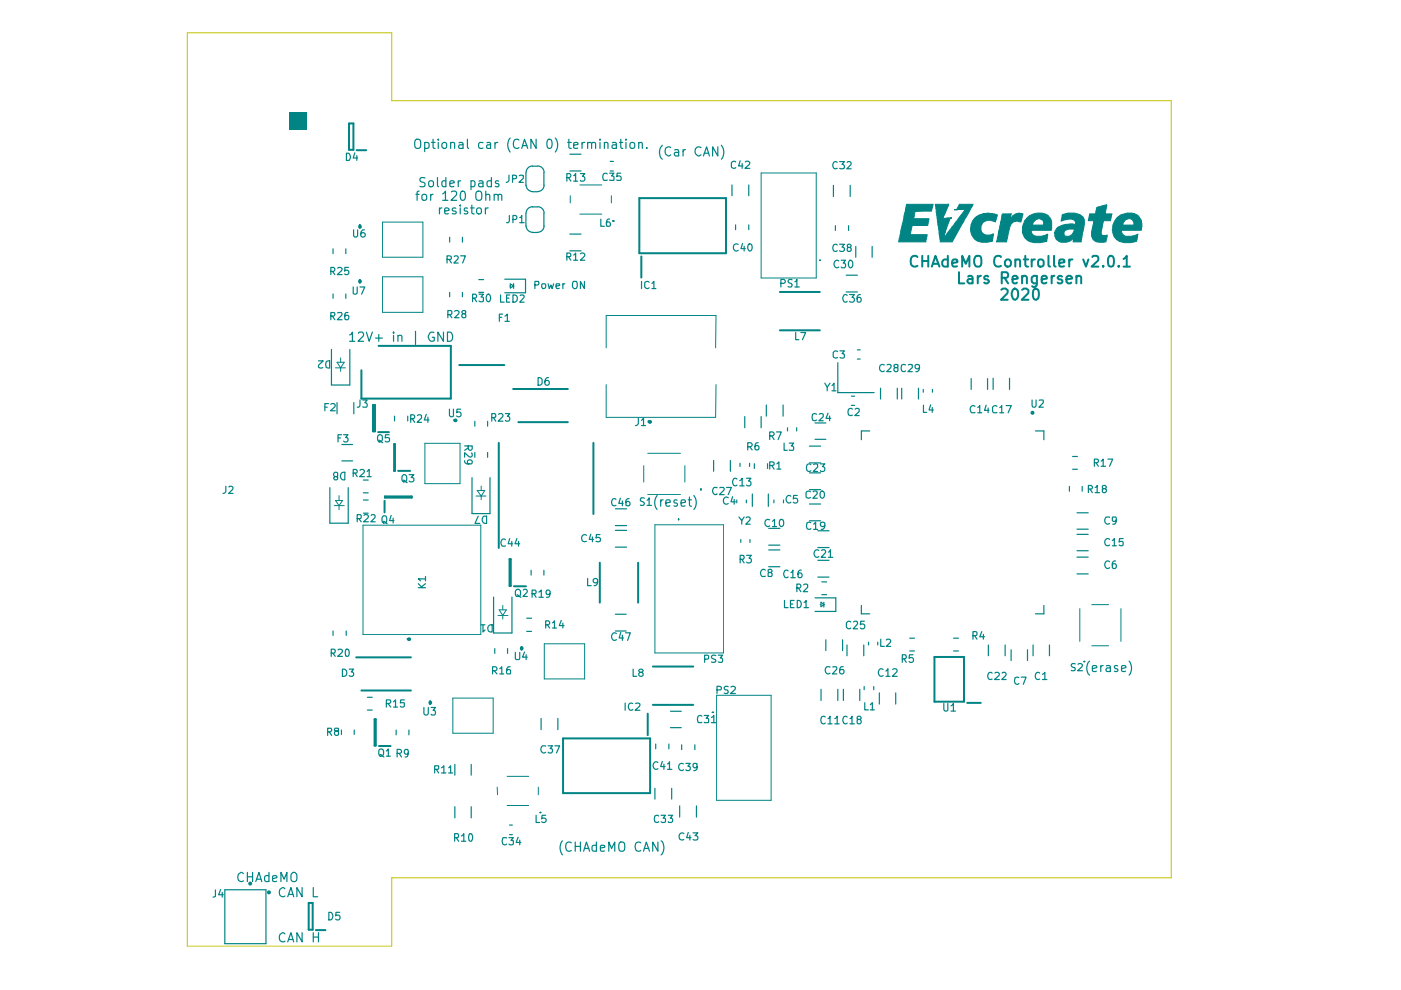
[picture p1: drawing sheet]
<svg xmlns="http://www.w3.org/2000/svg" width="297mm" height="210mm" viewBox="0 0 297 210" stroke-linecap="round" stroke-linejoin="round" font-family="sans-serif">
<path d="M39.7 7h43.4v14.4h165.2v164.7h-165.2v14.5h-43.4z" fill="none" stroke="#c2c200" stroke-width=".21"/>
<g fill="none" stroke="#008484" stroke-width=".42">
<path d="M83.6 94.2h.1M83.6 99.8h.1M84.4 99.8h2.6M105.7 93.9v22.3M81.6 105.3h5.7v.2h-5.7M75.5 139.4h11.6M86.5 135.5l.1 .2 .3-.2M76.6 146.4h10.5M79.4 152.5h.3v5.6h-.3zM80.3 158.2h2.5M52.9 187.2l.1-.1 .2 .3-.2 .2zM56.8 189.1l.2-.1 .2 .3-.2 .1z"/>
<path d="M65.4 191.4h.9v5.7h-.9zM67 197.2h2"/>
</g>
<g fill="none" stroke="#008484" stroke-width=".25">
<path d="M83.7 88.2v1.1M86.4 88.2v1.1M87.1 88.8l.7-.1 .1-.3-.1-.3-.2-.2h-.5v1.6M87.4 88.8l.5 .7M88.5 88.1l.3-.2 .5 .1 .1 .6-1 .9h1M90.4 87.9l-.4 1.1h1M90.7 88.4v1.1M98.5 94.5h1.6v.6l-.2 .3-.3 .1-.2-.2-.1-.8M98.5 97.7l.1 .4 .3 .3h1l.2-.6a.6 .6 0 0 0-1 0l.1 .5 .2 .1M99.3 95l-.8 .5M99.9 96.1l.2 .1v.5l-.4 .2-1.2-.9v.9M100.7 89.3v1.1"/>
<path d="M100.7 95.9v1.1M103.4 89.3v1.1M103.4 95.9v1.1M104.3 88.5l.7-.1v-.6l-.7-.1v1.6M104.6 88.5l.5 .8M105.7 87.9l.6-.2 .3 .2v.3l-1 1.1h1M107.1 87.7h1l-.5 .6h.2a.6 .6 0 0 1 0 1h-.5l-.2-.2M47.9 103.1v1.1l-.3 .3-.3 .1M48.6 103.3v-.1a.6 .6 0 0 1 .8 .1l-.1 .5-.8 .8h.9M85.3 100.9l.3-.3h.3a.97 .97 0 0 1 0 1.6 .57 .57 0 0 1-.7-.5zM85.5 101.8l.8 .5M86.7 100.6h1.1l-.6 .6 .6 .3v.4l-.4 .3-.7-.2"/>
<path d="M100.1 101.3v7.6h3.8v-7.6M70.2 138.5l.8-.1v-.7l-.8-.1v1.6M70.6 138.5l.5 .7M70.6 133.8v.9M71.7 137.8l.1-.1a.6 .6 0 0 1 .8 .2l-.1 .4-.9 .9h1M73.3 137.8l.4-.2a1 1 0 0 1 0 1.6l-.4-.1zM73.4 133.8v.9M69.5 155.2h.6l.2-.3-.1-.4-.7-.1v1.5M69.8 155.2l.5 .7M71.2 155l-.3-.3 .2-.3 .7 .1v.4l-.3 .1a.48 .48 0 0 0-.6 .6 .48 .48 0 0 0 .9 .2v-.6l-.3-.2M72.4 154.8v.9M72.6 141.9a.78 .78 0 0 1 .9 .7 .78 .78 0 0 1-.9 .8z"/>
<path d="M74 141.9h1l-.5 .6h.2l.3 .2v.4l-.3 .3-.7-.2M75.1 154.8v.9M77.9 147.8h1M77.9 150.6h1M80.4 159l.2-.2a.57 .57 0 0 1 .7 .5l-.1 .8-.2 .2h-.4l-.3-.5zM80.6 160l.8 .5M81.9 149.2l.8-.1 .1-.2v-.4l-.9-.1v1.5M81.9 159.2l.4-.4v1.5M82.3 149.2l.5 .7M83.4 148.8l.5-.4v1.5M83.4 149.9h.9M84 154.8v1"/>
<path d="M84.2 159.7h.8l.1-.2-.1-.4-.2-.2h-.6v1.6M84.6 159.7l.5 .8M85.7 148.4h-.7l-.1 .7 .7-.1 .1 .7-.2 .2-.6-.2M86.6 159.6l-.1 .2-.5 .1a.6 .6 0 0 1 0-1l.5 .1a1.28 1.28 0 0 1-.4 1.5h-.2M86.7 154.8v1M81.9 160.3h.9M45.7 188.7v1.3l-.5 .2M46.8 188.6l-.4 1.1h1M47.1 189.2v1M47.7 188.7h8.7v11.4h-8.7zM51.6 185.2l-.3-.2a1 1 0 0 0-.9 .9 1 1 0 0 0 .7 1l.5-.2M52.5 185v1.9"/>
<path d="M52.5 185.9h1.1M53.6 185v1.9M54.2 186.9l.7-1.9 .6 1.9M54.4 186.4h.9M57 185.7a.6 .6 0 0 0-.9 .3l.1 .7a.64 .64 0 0 0 .8 .1M57 185v1.9M57.8 186.3l.9-.2-.1-.4a.6 .6 0 0 0-.8 .2v.8a.6 .6 0 0 0 .8 .1M59.6 186.9v-1.9l.6 1.4 .6-1.4v1.9M60.4 188.4l-.3-.2a1 1 0 0 0-.9 .9 1 1 0 0 0 .7 1l.5-.1M60.4 198l-.3-.2a1 1 0 0 0-.9 .9 1 1 0 0 0 .7 1l.5-.2M61 190.1l.7-1.9 .6 1.9M61 199.7l.7-1.9 .6 1.9"/>
<path d="M61.2 189.6h.9M61.2 199.2h.9M61.8 185.3l.4-.3h.3a1.22 1.22 0 0 1 0 1.9 .63 .63 0 0 1-.8-.6zM64.1 188.2v1.9l-1.2-1.9v1.9M64.1 197.8v1.9l-1.2-1.9v1.9M66.4 188.2v1.9h1M66.4 197.8v1.9M66.4 198.7h1.1M67.5 197.8v1.9M69.7 193.4a.81 .81 0 0 1 .9 .8 .81 .81 0 0 1-.9 .8zM72 193.4h-.8v.8l.2-.2 .5 .1 .2 .3-.1 .5-.2 .1-.6-.1"/>
</g>
<path d="M90.1 94h7.4v8.5h-7.4zM101.2 104h1.6l-.8 1.2h1M102 103.1v.9" fill="none" stroke="#008484" stroke-width=".21"/>
<g fill="#008484">
<circle cx="96.7" cy="89.2" r=".21"/>
<circle cx="96.4" cy="89.2" r=".21"/>
</g>
<path d="M96.5 89l.3 .1-.1 .2-.3-.2zM108 118.5h.3v5.7h-.3zM109 124.3h2.5M119.4 156.6v11.6" fill="none" stroke="#008484" stroke-width=".42"/>
<g fill="none" stroke="#008484" stroke-width=".21">
<path d="M128.5 88.5h23.2M77 111.4h24.9v23.1h-24.9zM100.9 105.2h1.1M101.2 104l.8 1.2M102 105.2v.7M105.6 130.5h1M105.8 129.3h1.6l-.8 1.2zM106.6 128.4v.9M105.4 166.9l.1 1.6M107.5 170.8h4.6M107.5 164.6h4.6M114.1 166.9v1.6"/>
<path d="M114.5 172.3h.1M114.5 172.2l.1 .2zM114.6 172.3h.1"/>
</g>
<g fill="none" stroke="#008484" stroke-width=".25">
<path d="M151.3 97.6v2.3M154.9 97.6v2.3M75.7 110l.8-.1 .1-.6-.3-.2h-.6v1.5M76.1 110l.5 .6M77.2 109.3l.6-.2 .3 .4-.1 .3-.9 .8h1M78.7 109.3l.2-.2h.4l.2 .4-.9 1.1h.9M81.1 109.6l.2-.2h.4l.2 .2 .1 .8-.1 .3-.2 .2a.57 .57 0 0 1-.7-.5zM81.2 110.5l.9 .6M82.9 109.3l-.3 1.1h.9M83.4 109.9v1M101.4 109.4l-.7 1.6h1M102.4 109.6l.2-.2h.6v1.6a.81 .81 0 0 1-.9-.4 .81 .81 0 0 1 .1-1z"/>
<path d="M107.1 114.4a.5 .5 0 0 0-.8 .2 1.15 1.15 0 0 0 .2 1.2l.6-.1M108.1 114.2l-.4 1.1h1M108.5 114.8v1M109.6 114.2l-.4 1.1h1M109.9 114.8v1M124.3 113.5a.71 .71 0 0 0-1 .6 .71 .71 0 0 0 1 .7M125.3 113.3l-.4 1.1h1M125.6 113.8v1.1M127.2 113.3h-.8v.8v-.1a.6 .6 0 0 1 .9 .2l-.1 .6h-.8M130.5 111.4h2.3M130.5 116h2.3M130.5 112.5h2.3"/>
<path d="M130.5 107.9h2.3M130.6 105.9l-.1-.1a.5 .5 0 0 0-.7 .3 .71 .71 0 0 0-.1 .9 .71 .71 0 0 0 .9 .2M131.5 105.6l-.3 1.1h.9M132 106.2v1M133.4 105.7h-.3l-.4 .4v1.1h.8l.1-.6-.3-.3h-.3l-.3 .3M152 103.4l-.6-.1a.79 .79 0 0 0-.3 1 .79 .79 0 0 0 .9 .5v-.1M152.6 103.4l.8-.1 .1 .5-1 1.1h1M154.1 103.3h1l-.7 1.6M88.7 124.6h1.5M88.7 123.8l.8 .8M90.2 122.7h-1.5l.4 .5M90.2 123.8l-.8 .6"/>
<path d="M90.2 122.2v1M102 132.5h.8M102.4 132.5v1.5l.4-.4M103.5 132.8l.4-.3h.5v1.5h-.5a.81 .81 0 0 1-.4-1.2zM104.6 126.6v7.6M108.5 126.6v7.6M109.3 125.2a.55 .55 0 0 1 .6-.3 .55 .55 0 0 1 .5 .5l-.1 .9a.69 .69 0 0 1-1 0zM109.6 126.1l.8 .5M111 125.1l.1-.2h.4l.3 .5-.9 1.1h.9M111.7 133.9h1M111.7 131.1h1M112.6 120.9v1"/>
<path d="M112.8 125.9h.8v-.7l-.8-.1v1.5M113.2 125.9l.5 .7M114.3 125.5l.5-.4v1.5M114.3 126.6h.9M115.3 120.9v1M116.6 125.8l-.2 .2h-.4l-.2-.2 .1-.6 .5-.1a1.12 1.12 0 0 1 0 1.4l-.5 .1M130.5 133.8h2.3M130.5 130.2h2.3M130.7 134.3a.76 .76 0 0 0-1.1 .4 .76 .76 0 0 0 .4 1l.3 .1 .4-.2M131.6 134.1l-.3 1.2h.9M132 134.7v1.1M132.6 134.2h1l-.5 1.6"/>
<path d="M114.7 152.3v2.4M115.7 158.2l-.7-.1a.76 .76 0 0 0-.3 1.1 .76 .76 0 0 0 1 .3M116.2 158.1h.9l-.5 .6 .5 .1a.6 .6 0 0 1-.2 .9h-.5l-.2-.2M117.6 158.1h1.1l-.7 1.6M118.3 152.3v2.4M92.2 163.1l.7-.1 .1-.6h-.8v1.5M92.5 163.1l.5 .8M93.6 162.8l.5-.4v1.5M93.6 163.9h.9M95.1 162.8l.4-.4v1.5M95.1 163.9h.9M96.4 177.6l.8-.1v-.7h-.8v1.6"/>
<path d="M96.4 162.1v2.3M96.4 171v2.4M96.7 177.6l.5 .8M97.8 177.3l.5-.5v1.6M97.8 178.4h1M99.4 176.9l.3-.1a.89 .89 0 0 1 .3 1.4l-.1 .2-.5-.2zM99.9 162.1v2.3M99.9 171v2.4M107.4 177.7l-.7-.1a.96 .96 0 0 0 .3 1.5l.4-.1M107.9 177.6h.9l-.5 .6 .5 .1v.7l-.2 .1-.7-.1M108 177h.6M108 174.9h.6"/>
<path d="M109.9 177.5l-.5 1.1h1M110.2 178.1v1M113.7 172.9v1.5h.7M115.7 172.9h-.8v.7v-.1a.6 .6 0 0 1 .9 .2v.4a.59 .59 0 0 1-.9 .1M119.3 178.3a2.38 2.38 0 0 0 0 2.9M121.1 178.7l-.1-.1a.71 .71 0 0 0-1 .4l-.1 .6a.72 .72 0 0 0 .4 .8 .72 .72 0 0 0 .8-.1M122 178.5v2M122 179.5h1.1M123.1 178.5v2M123.9 179.9h.9M126.4 179.3l-.5-.1-.4 .3v.6l.2 .3h.7M126.4 178.5v2"/>
<path d="M127.3 179.8l.9-.2-.1-.3-.5-.1-.3 .3 .1 .9h.7M131.3 178.8l.3-.3 .6 .1a1.34 1.34 0 0 1-.2 1.9l-.6-.1a1.72 1.72 0 0 1-.1-1.6zM135.8 178.7v-.1a.73 .73 0 0 0-1.1 .4v.6a.72 .72 0 0 0 .3 .8 .72 .72 0 0 0 .8-.1M136.6 179.9h.9M139.5 178.5v2l-1.1-2v2M139.7 173l-.3-.1-.6 .1-.1 .5 .1 .7 .4 .2 .5-.2M140.2 178.3a2.12 2.12 0 0 1 0 2.9M140.2 172.9h.9l-.5 .6 .5 .1v.6l-.3 .2-.6-.2M141.7 172.9h.9l-.5 .6 .5 .2v.4l-.3 .3h-.4l-.2-.2M144.1 170.9v2.3M145 176.8a.71 .71 0 0 0-1 .6 .71 .71 0 0 0 1 .6M145.9 176.5l-.3 1.1h.9"/>
<path d="M146.3 177.1v1M146.9 176.6h1.1l-.6 .6 .6 .2-.1 .6h-1M147.7 170.9v2.3M123.7 180.5l.6-2 .7 2M129.1 180.5v-2l.6 1.4 .6-1.4v2M136.4 180.5l.6-2 .7 2"/>
</g>
<g fill="#008484">
<circle cx="86.4" cy="135.6" r=".21"/>
<circle cx="86.9" cy="135.6" r=".21"/>
</g>
<path d="M86.5 135.5l.3-.1 .1 .1" fill="none" stroke="#008484" stroke-width=".42"/>
<path d="M107.7 130.5h-1.1v.7" fill="none" stroke="#008484" stroke-width=".21"/>
<path d="M104.6 134.2h3.9" fill="none" stroke="#008484" stroke-width=".25"/>
<circle cx="110.6" cy="137.3" r=".21" fill="#008484"/>
<path d="M115.4 136.5h8.6v7.4h-8.6zM96 148h8.6v7.5h-8.6z" fill="none" stroke="#008484" stroke-width=".21"/>
<path d="M109.3 138.3v1.3l.1 .2h.7l.1-1.5M111.2 138.2l-.4 1.1h1M111.5 138.8v1M115.7 132.5h.6a.47 .47 0 0 0 .3-.4 .47 .47 0 0 0-.3-.5h-.6v1.6M116 132.5l.5 .7M117.1 132.1l.5-.5v1.6M117.1 133.2h.9M119 131.5l-.4 1.1h1M119.3 132.1v1.1" fill="none" stroke="#008484" stroke-width=".25"/>
<g fill="#008484">
<circle cx="91.2" cy="148.9" r=".21"/>
<circle cx="91.2" cy="149.3" r=".21"/>
</g>
<path d="M91.1 148.9l.1-.1 .2 .3-.2 .1z" fill="none" stroke="#008484" stroke-width=".42"/>
<path d="M89.9 150v1.3l.3 .3 .4-.1 .2-.2v-1.3M91.4 150h.9l-.5 .6h.3a.6 .6 0 0 1 0 1h-.5l-.2-.2" fill="none" stroke="#008484" stroke-width=".25"/>
<circle cx="110.6" cy="137.8" r=".21" fill="#008484"/>
<path d="M125.8 93.9v15.1M218.7 87.4l.2-.1 .2 .3-.2 .1zM127.2 119.3v8.5M135.3 119.3v8.5M110.4 137.4l.2-.1 .2 .3-.2 .1zM198.1 139.3h6.3v9.5M119.4 156.6h18.4v11.6h-18.4M137.3 151.3v4.6M138.4 141.3h8.6M138.4 149.5h8.6M205.1 149h2.8" fill="none" stroke="#008484" stroke-width=".42"/>
<g fill="none" stroke="#008484" stroke-width=".25">
<path d="M179.4 58.3h2.4M181.4 52.3v2.2M184.9 52.3v2.2M187.5 77.4a.72 .72 0 0 0-1 .6 .72 .72 0 0 0 .9 .7l.1-.1M188.1 77.4l.6-.1 .2 .4-.9 1.1h.9M189.8 77.9l-.3-.3 .1-.2h.8l-.1 .5h-.6l-.2 .3v.3l.3 .3 .6-.2v-.6l-.3-.1M192 77.4h-.7a.75 .75 0 0 0-.3 .9 .75 .75 0 0 0 .9 .4l.1-.1M192.6 77.4h.8v.5l-.9 .9h.9M194.9 77.9a.54 .54 0 0 1-.9 0l.1-.5h.8a1.19 1.19 0 0 1-.4 1.4h-.3M157.9 88.3v2.4M161.4 88.3v2.4M162.5 85.9v2.3"/>
<path d="M166 85.9v2.3M167 90.7v.7M168.9 90.7v.7M172.8 89.7h2.3M172.8 93.1h2.3M173.1 87.9l-.3-.2-.5 .2-.1 .5 .1 .6 .4 .2 .4-.2M173.7 87.9l.2-.2 .6 .1v.6l-.9 .8h.9M174.9 81.3l.5 .8 .6-.8M175.4 82.1v.8M175.6 87.6l-.5 1.1h1M175.9 88.2v1M176.4 81.8l.4-.5v1.6"/>
<path d="M176.4 82.9h.8M182.6 91.4h1.8M186.7 82.3v2.3M190.2 82.3v2.3M191.2 82.3v2.3M194.7 82.3v2.3M195.7 82.6v.6M197.7 82.6v.6M218.8 84.8v1.2l.3 .3h.3l.3-.3v-1.2M219.5 91.4h1.8v1.8M220.3 84.9l.8-.1 .1 .6-.9 .9h.9M227.4 96.8h1"/>
<path d="M227.4 99.5h1M232 98.1l.8-.1v-.6l-.8-.1v1.6M232.4 98.1l.5 .8M233.5 97.8l.4-.5v1.6M233.5 98.9h.9M234.9 97.3h1l-.7 1.6M136.6 105.6h-.8v.6a.62 .62 0 0 1 .7 .8l-.1 .2-.6-.1M137.2 106.1l.4-.5v1.6M137.2 107.2h.9M139.3 105a2.4 2.4 0 0 0 0 3M140.1 106v1.3M140.6 106l-.3 .1-.2 .3"/>
<path d="M141.2 106.7l.9-.2-.1-.4-.6-.1-.2 .3 .1 .9h.7M143.6 106.1l-.5-.1-.2 .3 .1 .3 .6 .1v.5h-.7M144.4 106.7l.9-.2-.1-.4-.5-.1-.3 .3 .1 .9h.7M145.9 106h.7M146.2 105.4v1.6l.1 .2 .3 .1M147.1 105a2.4 2.4 0 0 1 0 3M154.4 105.6a.73 .73 0 0 0-1.1 .4 .73 .73 0 0 0 .8 .9l.3-.2M155.3 105.3l-.3 1.1h.9M155.7 105.9v1M156.7 109.6l.6 .8 .5-.8M156.9 118.6l.8-.1v-.7l-.8-.1v1.7M157.1 114.4v.6"/>
<path d="M157.3 110.4v.7M157.3 118.6l.5 .8M158.2 109.8l.2-.2h.4l.2 .4-.9 1.1h.9M158.3 117.7h1l-.5 .6 .3 .1 .2 .3-.1 .5-.2 .2-.7-.2M173.4 118.8h2.4M226.7 103.1v1.1M228.3 108.7h2.4M228.3 118.1h2.4M228.3 116.8h2.4M228.3 113.3h2.4M228.3 112.2h2.4M229.4 103.1v1.1"/>
<path d="M230.8 103.7h.6l.2-.5-.2-.3h-.6v1.6M231.1 103.7l.5 .8M232.2 103.3l.3-.1 .1-.3v1.6M232.2 104.5h.9M234 103.6l-.3-.2 .1-.4 .5-.1 .3 .4a.63 .63 0 0 1-.8 .4l-.1 .6 .6 .2 .3-.3v-.3l-.3-.3M235.2 119.1a.76 .76 0 0 0-1 .3 .76 .76 0 0 0 .4 1.1h.3l.3-.1M235.2 114.4a.73 .73 0 0 0-1 .4 .73 .73 0 0 0 .7 .9l.3-.2M235.2 109.7l-.6-.1a.76 .76 0 0 0-.4 1 .76 .76 0 0 0 1 .4M235.8 114.6l.5-.4v1.5M235.8 115.7h.9M236.5 118.9l-.4 .1-.3 .4v1l.6 .1a.6 .6 0 0 0 0-1l-.5 .1-.1 .3M236.7 110.2l-.3 .3-.6-.1 .1-.8 .7 .1a1.05 1.05 0 0 1-.3 1.4h-.4"/>
<path d="M238.1 114.2h-.7l-.1 .7 .2-.1 .5 .1 .1 .6-.2 .2-.6-.2M104.9 137.5v1M107.6 137.5v1M124.6 122.7v1.5h.7M126.7 123.3a.54 .54 0 0 1-.9 0v-.4a.54 .54 0 0 1 .9 0v.6a.68 .68 0 0 1-.8 .7M149.4 139.8l.8-.1v-.6l-.2-.2h-.6v1.5M151.8 139a.6 .6 0 0 0-1 .2l.2 .4 .7 .2 .1 .2-.1 .3h-.9M152.3 138.9h.9l-.5 .6 .4 .1v.7h-.8M162.3 120.9a.76 .76 0 0 0-1.1 .3 .76 .76 0 0 0 .4 1l.7-.1M163 120.2h2.4M163.1 121.4l-.2-.2v-.4l.5-.1 .3 .3a.63 .63 0 0 1-.8 .5v.6l.6 .1 .2-.6-.3-.2M166.3 127.3v1.5h.8"/>
<path d="M167.1 121l-.3-.1a.81 .81 0 0 0-.7 .8 .81 .81 0 0 0 .7 .8l.3-.2M167.6 128.1h.5M167.7 121.4l.4-.5v1.6M167.7 122.5h.9M168.4 127.3h-.8v1.5h.8M169 124.7h.5a.47 .47 0 0 0 .3-.4 .47 .47 0 0 0-.3-.5h-.5v1.6M169 127.3a.77 .77 0 0 1 .9 .8 .77 .77 0 0 1-.9 .7zM169.3 124.7l.5 .7M169.9 120.9l-.4 .1-.3 .3v1l.3 .2 .5-.2 .1-.5-.2-.2-.4-.1-.3 .3M170.4 124l.2-.2 .6 .1v.6l-.9 .9h.9M170.5 127.7l.3-.1 .1-.3v1.5M170.5 128.8h.9"/>
<path d="M172.8 126.8h4.4v2.8h-4.4M173.4 122.4h2.4M174.2 123.4h1.1M174.2 126.1h1.1M175.1 135.7v2.2M178.6 135.7v2.2M192.9 138h1M192.9 135.3h1M202.2 138h1M202.2 135.3h1M206.3 134.8l.8-.1v-.6l-.2-.2h-.6v1.6M206.6 134.8l.5 .7"/>
<path d="M208.2 133.9l-.5 1.1h1M208.5 134.5v1M209.5 136.8v2.2M213.1 136.8v2.2M214.4 137.8v2.3M217.8 137.8v2.3M219 136.8v2.2M221.3 128.4v1.7h-1.8M222.5 136.8v2.2M228.3 121.7h2.4M104.4 142.2l.8-.1 .2-.2-.1-.4-.3-.1h-.6v1.5M104.8 142.2l.6 .7"/>
<path d="M106 141.8l.4-.4v1.5M106 142.9h.8M108.2 141.4h-.4l-.1 .1a1.11 1.11 0 0 0-.1 1.4l.6-.1v-.7l-.5-.1-.3 .3M132.5 149.1v1.5M134.2 149.2h-.1a.74 .74 0 0 0-.9 .5 .74 .74 0 0 0 .5 .9l.5-.2M134.2 141.9v1.5h.8M134.7 149.2h.9l.1 .3-.1 .2-.9 .9h1M135.8 142.6l-.4-.5a.44 .44 0 0 1 .6-.2 .44 .44 0 0 1 .3 .5l-.7 .2-.2 .2v.3a.54 .54 0 0 0 1 0v-.3l-.4-.2M139 157.7v1.1M141.8 157.7v1.1M142.2 154.3h2.2M142.2 150.8h2.2"/>
<path d="M144.5 157.9v1M147.3 157.9v1M148.8 151.9l-.1-.1a.5 .5 0 0 0-.7 .2v1l.1 .2 .7-.1M149.3 151.7h.9l-.5 .6 .5 .2v.6h-.9M150.8 152.1l.5-.4v1.5M150.8 153.2h1M152 146.3h.8l.2-.5-.4-.3h-.6v1.5M154.4 145.6l-.6-.1-.3 .4a.63 .63 0 0 0 .8 .5v.6h-.8M155 145.7l.1-.1a.6 .6 0 0 1 .8 .2l-.1 .4-.9 .8h1M174.1 146.1v2.4M200.1 149.2v1.2l.3 .4 .6-.2v-1.4M201.6 149.7l.5-.5v1.6"/>
<path d="M201.6 150.8h1M210.4 142.7l-.1-.1a.5 .5 0 0 0-.8 .3 .71 .71 0 0 0 0 .9 .71 .71 0 0 0 .9 .2M210.9 142.7l.6-.1 .4 .4-.1 .2-.9 .9h1M212.5 142.7l.1-.1h.5l.2 .4-.9 1.1h.9M216 143.7h-.7a.75 .75 0 0 0-.2 .9 .75 .75 0 0 0 .8 .4l.1-.1M216.5 143.6h1.1l-.6 1.5M220.4 142.7l-.1-.1a.5 .5 0 0 0-.7 .3 .71 .71 0 0 0 0 .9 .71 .71 0 0 0 .8 .2M221 143l.5-.4v1.5M221 144.1h1M228 140.8l-.6-.1-.3 .4a.63 .63 0 0 0 .8 .4v.1a.36 .36 0 0 1-.2 .6l-.6-.1M228.6 140.9v-.1a.6 .6 0 0 1 .9 .1l-.1 .5-.9 .8h1M231 140.2a2.12 2.12 0 0 0 0 2.9"/>
<path d="M231.6 141.8l.9-.3v-.3l-.6-.1-.3 .3 .1 .9h.8M233.4 141.1v1.3M233.9 141.1l-.3 .1-.2 .2M234.6 141.2h.7l.1 1.2M235.4 141.5l-.7 .1a.45 .45 0 0 0-.1 .7h.8M236.9 141.2l-.4-.1-.2 .3 .2 .4 .4 .1v.4h-.6M237.8 141.8l.9-.3-.1-.3-.6-.1-.2 .3 .1 .9h.7M239.4 140.2a2.38 2.38 0 0 1 0 2.9M138.9 167.1v2.3M139.5 161.7a.76 .76 0 0 0-1.1 .3 .76 .76 0 0 0 .4 1l.3 .1 .4-.1M140.4 161.4l-.3 1.1h.9M140.8 162v1.1"/>
<path d="M141.5 161.9l.4-.1v-.3v1.6M141.5 163.1h1M142.4 167.1v2.3M144.9 161.9a.72 .72 0 0 0-1 .7 .72 .72 0 0 0 .9 .7l.1-.1M145.4 161.9h.9l-.5 .5 .5 .1v.6l-.2 .3h-.5l-.2-.2M147.8 162.5l-.3 .3h-.3l-.3-.3 .1-.6h.8v1.1l-.3 .3-.4 .1"/>
</g>
<g fill="none" stroke="#008484" stroke-width=".21">
<path d="M136.5 98.7v3.5M137.3 96.1h7M145.2 98.7v3.5M151.8 81.5l-.1 7M137.3 104.8h7M138.9 111.3h14.5v27.1h-14.5zM143.8 110.1l.2 .1zM143.8 110.3h.1M143.8 110.1h.1M148.6 103.7h.1M148.6 104h.1M148.6 103.7v.2"/>
<path d="M228.9 129v7M231.5 128.2h3.5M231.5 136.9h3.5M237.7 129v7M151 151.1h.1M151.1 150.9l.1 .2zM151.2 151.1h.1M151.9 147.4h11.6v22.3h-11.6zM229.8 140.3h.1M229.9 140.2l.1 .2zM230 140.3h.1"/>
</g>
<path d="M217.8 46.1a3.8 3.8 0 0 1 4.5-.3l.3 .4a3.3 3.3 0 0 1 .4 2.3l-.1 .3h-4.2a1.12 1.12 0 0 0 1 1.3h1.2l1.2-.4-.1 1.4-.7 .2a3.7 3.7 0 0 1-4.2-1.1 3 3 0 0 1-.3-2.1l.2-.4h4.3l-.1-.8a1.31 1.31 0 0 0-1.4-.4 1.31 1.31 0 0 0-.9 1.2h-1.9l.2-.8z" fill="#008484"/>
<path d="M217.8 46.1a3.8 3.8 0 0 1 4.5-.3l.3 .4a3.3 3.3 0 0 1 .4 2.3l-.1 .3h-4.2a1.12 1.12 0 0 0 1 1.3h1.2l1.2-.4-.1 1.4-.7 .2a3.7 3.7 0 0 1-4.2-1.1 3 3 0 0 1-.3-2.1l.2-.4h4.3l-.1-.8a1.31 1.31 0 0 0-1.4-.4 1.31 1.31 0 0 0-.9 1.2h-1.9l.2-.8z" fill="none" stroke="#008484" stroke-width=".21"/>
<path d="M236.9 46.1a4.5 4.5 0 0 1 3.6-.8l.2 .1a2.29 2.29 0 0 1 1.3 2.8l-.1 .6-4.2 .1a1.4 1.4 0 0 0 .9 1.2h1.3l1.4-.4-.3 1.4-.8 .3a3.9 3.9 0 0 1-3.7-.9 3.2 3.2 0 0 1-.5-2.7l4.3-.1a1.05 1.05 0 0 0-.6-1.3 1.05 1.05 0 0 0-1.3 .6l-.4 .7h-2z" fill="#008484"/>
<path d="M236.9 46.1a4.5 4.5 0 0 1 3.6-.8l.2 .1a2.29 2.29 0 0 1 1.3 2.8l-.1 .6-4.2 .1a1.4 1.4 0 0 0 .9 1.2h1.3l1.4-.4-.3 1.4-.8 .3a3.9 3.9 0 0 1-3.7-.9 3.2 3.2 0 0 1-.5-2.7l4.3-.1a1.05 1.05 0 0 0-.6-1.3 1.05 1.05 0 0 0-1.3 .6l-.4 .7h-2z" fill="none" stroke="#008484" stroke-width=".21"/>
<path d="M225.3 45.4l.7-.1a4 4 0 0 1 3.4 .6l.3 .3a1.84 1.84 0 0 1 .1 1.6l-.6 3.5h-1.7l.1-.9a2.46 2.46 0 0 1-3.5 .5l-.5-.8v-.7h1.9l.3 .6a1.48 1.48 0 0 0 1.9-1l.1-.4h-1.2a1.22 1.22 0 0 0-1.1 .8h-1.9a1.92 1.92 0 0 1 1.7-1.7l1.6-.2 1.1 .1v-.6l-.1-.2-.6-.3h-.7l-1.6 .4 .2-1.2z" fill="#008484"/>
<path d="M225.3 45.4l.7-.1a4 4 0 0 1 3.4 .6l.3 .3a1.84 1.84 0 0 1 .1 1.6l-.6 3.5h-1.7l.1-.9a2.46 2.46 0 0 1-3.5 .5l-.5-.8v-.7h1.9l.3 .6a1.48 1.48 0 0 0 1.9-1l.1-.4h-1.2a1.22 1.22 0 0 0-1.1 .8h-1.9a1.92 1.92 0 0 1 1.7-1.7l1.6-.2 1.1 .1v-.6l-.1-.2-.6-.3h-.7l-1.6 .4 .2-1.2z" fill="none" stroke="#008484" stroke-width=".21"/>
<path d="M231 45.4h1.3l.2-.9a.62 .62 0 0 1 .7-.7l1.5-.4-.4 2h1.5l-.4 1.4h-1.4l-.3 1-.2 1.9 .2 .2 1-.1-.2 1.5-1.5 .1a1.63 1.63 0 0 1-1.6-1.3v-1l.5-2.3h-1.1z" fill="#008484"/>
<path d="M231 45.4h1.3l.2-.9a.62 .62 0 0 1 .7-.7l1.5-.4-.4 2h1.5l-.4 1.4h-1.4l-.3 1-.2 1.9 .2 .2 1-.1-.2 1.5-1.5 .1a1.63 1.63 0 0 1-1.6-1.3v-1l.5-2.3h-1.1z" fill="none" stroke="#008484" stroke-width=".21"/>
<g fill="none" stroke="#008484" stroke-width=".42">
<path d="M194.5 54.5a.82 .82 0 0 0-1.3 .3l-.1 .5a.94 .94 0 0 0 .3 1.1 .94 .94 0 0 0 1.1 0M195.5 54.2v2.3M195.5 55.3h1.3M196.8 54.2v2.3M197.6 56.5l.7-2.3 .9 2.3M197.8 55.9h1.1M201 55.1a.84 .84 0 0 0-1.2 .3v.7l.2 .3h1M201 54.2v2.3M201.9 55.8l1.1-.2-.1-.5-.7-.1-.3 .3v.9l.2 .2h.8M203.3 57.7v2.4h1.1M204 56.5v-2.3l.8 1.7 .7-1.7v2.3M205.3 58.6l.1-.1 .7 .1 .1 1.5"/>
<path d="M206.2 59.1l-.8 .1-.3 .3v.2l.3 .4h.6l.2-.2M206.9 54.3a.76 .76 0 0 1 .8 0 .76 .76 0 0 1 .4 .7l-.1 1.2a.73 .73 0 0 1-1.3 0 1.64 1.64 0 0 1 .2-1.9zM207.3 58.5v1.6M208 58.5l-.7 .4M209.5 58.6l-.2-.1h-.3l-.3 .4v.3h.6l.4 .5-.4 .4-.6-.2M212.2 54.5a.82 .82 0 0 0-1.3 .3l-.1 .5a.94 .94 0 0 0 .3 1.1 .94 .94 0 0 0 1.1 0M212.4 58.9l1.2-.1a.68 .68 0 0 0-.3-1.1h-.9v2.4M213 58.9l.7 1.2M213.3 55.1a.71 .71 0 0 1 1 .3v.7a.68 .68 0 0 1-.6 .4 .68 .68 0 0 1-.6-.4v-.7zM214.7 59.2l1.1-.1v-.3l-.4-.3-.6 .1-.1 1.1 .3 .4h.4l.2-.2M215.3 55.3a.57 .57 0 0 1 .5-.3 .57 .57 0 0 1 .5 .3v1.2M215.3 55v1.5"/>
<path d="M216.7 58.7a.57 .57 0 0 1 .5-.2 .57 .57 0 0 1 .5 .3v1.3M216.7 58.5v1.6M217 55h1M217.4 54.2v2l.2 .2 .4 .1M218.7 55v1.5M219.4 55l-.4 .1-.3 .3M219.8 58.5v2.1a.59 .59 0 0 1-1 .1M219.8 58.6l-.6-.1-.4 .2-.1 .9a.72 .72 0 0 0 1.1 .3M220.3 55.1a.67 .67 0 0 1 1 .3v.7a.62 .62 0 0 1-.6 .5 .62 .62 0 0 1-.6-.5v-.7zM220.9 59.2l1.1-.1-.1-.5-.7-.1-.3 .3v1.1l.3 .2 .7-.2M222.3 54.2v2l.1 .2 .2 .1M223 58.5v1.6"/>
<path d="M223.5 54.2v2l.1 .2 .2 .1M223.6 58.5l-.5 .1-.1 .3M224.6 55.8l1.1-.2-.1-.5-.7-.1-.2 .1-.1 .2 .1 1.1h.9M225.2 58.6l-.6-.1-.4 .3 .2 .4 .8 .2v.5l-.3 .2-.7-.2M226.1 59.2l1.2-.1v-.3l-.4-.3h-.5l-.3 .3v.9l.3 .4h.5l.2-.2M226.7 55v1.5M227.4 55l-.5 .1-.2 .3M228.2 58.7a.57 .57 0 0 1 .6-.2 .57 .57 0 0 1 .4 .3v1.3M228.2 58.5v1.6M229.7 55l.6 1.5 .5-1.5M231.6 54.5l.3-.3h.6a.67 .67 0 0 1 .3 1.1l-1.4 1.2h1.5M233.9 56.4v.1"/>
<path d="M235.1 54.5a.55 .55 0 0 1 .5-.3 .55 .55 0 0 1 .5 .5l.1 .4a1.18 1.18 0 0 1-.5 1.4h-.3a1.35 1.35 0 0 1-.4-1.8zM237.2 56.4v.1M238.2 54.9l.7-.7v2.3M238.2 56.5h1.4M212.3 61.4l.3-.2a1.03 1.03 0 0 1 1.1 .4l-.1 .6-1.4 1.4h1.5M214.8 61.4l.3-.2a1.02 1.02 0 0 1 .8 1.4 .88 .88 0 0 1-.8 1 1.58 1.58 0 0 1-.3-2.2zM216.7 61.4l.3-.2a1.03 1.03 0 0 1 1.1 .4l-.1 .6-1.4 1.4h1.5M219.2 61.4a.54 .54 0 0 1 .6-.2 .54 .54 0 0 1 .4 .4l.1 .5a1.34 1.34 0 0 1-.5 1.5 .6 .6 0 0 1-.7-.6l-.1-.9z"/>
</g>
<path d="M206.7 46.2a4.4 4.4 0 0 1 4.8-.6l-.5 1.4a2.01 2.01 0 0 0-3 .9v.9a1.61 1.61 0 0 0 2.4 .9l.2-.1-.2 1.5-.6 .2a3 3 0 0 1-3.8-1.7 3.5 3.5 0 0 1 .7-3.4z" fill="#008484"/>
<path d="M206.5 46.4a4.4 4.4 0 0 1 5-.8l-.5 1.4a2.01 2.01 0 0 0-3 .9v.9a1.61 1.61 0 0 0 2.4 .9l.2-.1-.2 1.5-.6 .2a3 3 0 0 1-3.8-1.7 3.2 3.2 0 0 1 .5-3.2z" fill="none" stroke="#008484" stroke-width=".21"/>
<path d="M192.2 43.3h5.6l-.3 1.5h-3.5l-.3 1.6h3.2l-.2 1.3-3.3 .1-.3 1.4-.1 .6h3.6l-.3 1.5h-5.8z" fill="#008484"/>
<path d="M192.2 43.3h5.6l-.3 1.5h-3.5l-.3 1.6h3.2l-.2 1.3-3.3 .1-.3 1.4-.1 .6h3.6l-.3 1.5h-5.8z" fill="none" stroke="#008484" stroke-width=".21"/>
<path d="M198.3 43.3h2.9l-1.3 2.9h1.9l-.3 .1-1.3 3.8 .4-.3 3.9-5.1v-.3h-2.1h.4l.6-1.1h2.9l-4.4 8h-2.6z" fill="#008484"/>
<path d="M198.3 43.3h2.9l-1.3 2.9h1.9l-.3 .1-1.3 3.8 .4-.3 3.9-5.1v-.3h-2.1h.4l.6-1.1h2.9l-4.4 8h-2.6z" fill="none" stroke="#008484" stroke-width=".21"/>
<path d="M212.5 45.4h1.9l-.2 1 .6-.6a2.1 2.1 0 0 1 2.1-.4l-.4 1.6a1.61 1.61 0 0 0-2.3 .7l-.8 3.6h-2.1z" fill="#008484"/>
<path d="M161.4 36.7h11.7v22.2h-11.7zM173.7 55.2h.1M173.8 55.1l.1 .2zM173.9 55.2h.1M212.5 45.4h1.9l-.2 1 .6-.6a2.1 2.1 0 0 1 2.1-.4l-.4 1.6a1.61 1.61 0 0 0-2.3 .7l-.8 3.6h-2.1zM71.1 78h1.1M128.5 66.9h23.3l-.1 6.9M70.9 107.2h2.1M71.1 106.1h1.5l-.7 1.1zM71.9 105.1v1M71.9 107.2v.8M148.6 103.7v.2" fill="none" stroke="#008484" stroke-width=".21"/>
<g fill="none" stroke="#008484" stroke-width=".25">
<path d="M140.4 30.8a2.14 2.14 0 0 0 0 3M142.2 31.3a.79 .79 0 0 0-.9 0 .79 .79 0 0 0-.3 .9l.2 .5 .5 .4 .5-.3M143 31.8h.8l.1 1.3M143.9 32.2l-.7 .1a.36 .36 0 0 0-.2 .6l.2 .2h.5l.2-.2M144.8 31.7v1.4M145.3 31.7l-.3 .1-.2 .3M148.6 31.3l-.1-.1a.91 .91 0 0 0-1.2 .5 .91 .91 0 0 0 .5 1.2l.4 .2 .4-.3M149.1 33.1l.7-2 .6 2M149.3 32.5h.9M152.2 31.1v2l-1.1-2v2M153 30.8a2.4 2.4 0 0 1 0 3M155.2 39.2v2.3"/>
<path d="M156 34.3l-.4-.1-.5 .3 .1 1 .4 .2 .4-.2M156.9 34.1l-.3 1.1h.9M157.4 34.7v1M158 34.3h.1a.6 .6 0 0 1 .9 .1l-.1 .5-1 .8h1.1M158.7 39.2v2.3M176.7 39.3v2.4M177.5 34.4l-.1-.1a.5 .5 0 0 0-.7 .3 .71 .71 0 0 0-.1 .9 .71 .71 0 0 0 .9 .2M178 34.3h1l-.5 .6h.4l.1 .3-.1 .5h-.9M179.6 34.4l.2-.1h.4l.3 .4-1 1.1h1M180.3 39.3v2.4M121.5 59.8l.1-.1h.6l.2 .5-.2 .9-.5 .1a1.09 1.09 0 0 1-.2-1.4zM123.9 59.7v1.5l-.8-1.5v1.5"/>
<path d="M136 59.7v1.5M137.6 59.8l-.4-.1-.5 .3v.8l.5 .4 .4-.2M156 47.7v1M156.5 51.8a.72 .72 0 0 0-1 .6 .72 .72 0 0 0 .9 .7h.1M157.4 51.6l-.3 1.1h.9M157.8 52.2v1M158.7 51.8l.2-.1a.78 .78 0 0 1 .7 .6 .78 .78 0 0 1-.4 .8l-.3 .1-.3-.3-.1-.6zM158.7 47.7v1M167.9 59.3l-.6-.1-.2 .4a.74 .74 0 0 0 .8 .6v.6h-.8M168.5 59.7l.5-.5v1.6M177.1 47.9v1M177.5 52l-.1-.1a.74 .74 0 0 0-.9 .5 .74 .74 0 0 0 .6 .9l.4-.2"/>
<path d="M177.8 55.3a.76 .76 0 0 0-1 .4 .76 .76 0 0 0 .4 1l.3 .1 .3-.2M178 51.8h1l-.5 .6 .5 .2v.5l-.3 .2-.7-.2M178.4 55.2h.9l-.5 .6h.2a.6 .6 0 0 1 0 1h-.5l-.1-.2M179.9 52.5l-.3-.4 .1-.2 .5-.1 .3 .3a.63 .63 0 0 1-.8 .4v.7l.5 .1 .3-.2v-.4l-.3-.2M179.9 47.9v1M180.2 55.2a.83 .83 0 0 1 .6 .8 .83 .83 0 0 1-.6 .8l-.3-.6v-.4zM113.4 60.4l.8-.1v-.6h-.8v1.5M114.9 60.3h.7l.1 .5-.2 .3-.3 .1-.3-.2zM116.2 60.2l.3 1 .3-.8 .3 .8 .3-1M117.9 60.7l.8-.2-.1-.3h-.6l-.1 .1 .1 .8h.6M119.3 60.2v1M119.8 60.2h-.4l-.1 .2"/>
<path d="M138.2 60.1l.4-.4v1.5M138.2 61.2h.9M165.6 60.1l.7-.1 .2-.2-.1-.4-.2-.2h-.6v1.6M168.5 60.8h1M168.7 70.5v1.5h.7M169.8 70.5h1l-.7 1.5M177.6 74.6l-.4-.2-.5 .3v1l.5 .2 .4-.1M177.6 76.9v6.3h7.7M178.1 74.4h.9l-.5 .6h.3l.2 .2-.1 .6h-.8M179.4 61.9h2.4M179.6 62.6l-.2-.1a.81 .81 0 0 0-.7 .8 .81 .81 0 0 0 .7 .8l.2-.2M180.1 62.5h1l-.5 .5 .5 .2v.7l-.3 .2-.7-.2"/>
<path d="M181.8 74.2h.6M181.8 76.1h.6M182.4 62.5h-.4l-.3 .4v1l.6 .2a.6 .6 0 0 0 0-1.1l-.5 .1-.1 .3M68.9 86.3h.5M69.6 85.6h-.7v1.5M70.1 85.7l.6-.1 .4 .4-.1 .2-.9 .9h1M71.5 85.4v2.3M71.7 92.9h.5M72.4 92.2h-.7v1.5M72.5 97.7h2.3M72.5 94.2h2.3M72.9 92.2h.9l-.5 .6 .4 .1 .1 .5-.3 .3h-.5l-.1-.2"/>
<path d="M75 85.4v2.3M76.3 99.7l.1-.1a.6 .6 0 0 1 .9 .2l-.1 .4-1 .9h1.1M76.3 84.8l-.1 1.4-.1 .1h-.4M76.9 84.8h1l-.6 .6h.3a.59 .59 0 0 1 .1 .9l-.8-.1M77.9 100l.4-.5v1.6M80.1 92.3l.3-.1a.57 .57 0 0 1 .7 .5l-.1 .7-.3 .3h-.3a1.09 1.09 0 0 1-.3-1.4zM80.3 93.4l.9 .5M82.5 92.2h-.8v.7h.8l.1 .5a.59 .59 0 0 1-.9 .1M156.9 98.2v.7M158.5 94.7l.8-.1 .2-.2-.1-.4-.3-.1h-.6v1.5M158.9 98.2v.7M159 94.7l.5 .7"/>
<path d="M159.9 98.3v1M160.7 93.9l-.5 .1-.1 1.1 .2 .3 .5-.1 .1-.6-.2-.2h-.4l-.2 .2M162.7 98.3v1M163.2 92.4l.8-.1 .1-.2-.1-.3-.2-.2h-.6v1.6M163.2 98.7l.8-.1v-.6l-.8-.1v1.6M163.6 92.4l.5 .8M163.6 98.7l.5 .8M164.6 91.6h1.1l-.7 1.6M164.7 98.4l.4-.5v1.6M164.7 99.5h.9M166.2 94v1.5h.7M167.3 94h1l-.5 .5h.2a.59 .59 0 0 1 .1 1l-.8-.1"/>
<path d="M171.6 98.1h2.4M171.6 94.6h2.4M171.9 98.5l-.1-.1a.69 .69 0 0 0-.8 .3 .69 .69 0 0 0 .1 .8 .48 .48 0 0 0 .3 .4 .48 .48 0 0 0 .5-.1M172.5 98.5l.3-.1h.5l.1 .6-1 1h1M173.9 98.4h1l-.5 .5 .3 .1 .2 .3-.1 .5-.3 .2h-.4l-.2-.2M180.5 86h.7M180.5 84h.7M180.7 86.8l-.1-.1a.5 .5 0 0 0-.7 .2l-.1 .4a.63 .63 0 0 0 .2 .7 .63 .63 0 0 0 .7 0M181.3 86.8l.3-.2 .5 .1 .1 .6-1 .8h1M182.6 91.4v1.8M195.8 85.9v1.5h.7M197.3 85.8l-.3 1.1h.9"/>
<path d="M197.7 86.4v1M205.9 80.3v2.3M206.7 86.2a.76 .76 0 0 0-1 .3 .76 .76 0 0 0 .3 1l.7-.1M207.3 86.4l.4-.4v1.5M207.3 87.5h.9M209.1 85.9l-.4 1.1h1M209.4 80.3v2.3M209.5 86.5v1M210.6 80.2v2.4M211.4 86.2l-.5-.2-.5 .3 .1 1 .2 .2 .7-.1M212 86.4l.4-.4v1.5M212 87.5h.8"/>
<path d="M213.3 86h1.1l-.7 1.5M214 80.2v2.4M69.9 103.4v7.5h3.9v-7.5M71 101.1a.54 .54 0 0 1 0-1l.6 .2-.1 .7a.63 .63 0 0 0-.8 .4l.3 .3h.5l.1-.5-.3-.1M72.3 100.4l.4-.3h.4v1.6a.83 .83 0 0 1-.8-.4 .83 .83 0 0 1 0-.9zM74.9 100.3h.7l.1-.5-.2-.3h-.6v1.6M75.2 100.3l.5 .8M77 101.8h1.1M77 104.5h1.1M77 108.8h1.1M77 106h1.1M77.9 101.1h.8"/>
<path d="M156.2 106v.6M156.3 101.6l-.3-.2a.81 .81 0 0 0-.7 .8 .81 .81 0 0 0 .7 .8l.3-.2M156.8 101.9l.6-.5v1.6M156.8 103h1M158.2 106v.6M158.3 101.4h.9l-.5 .6h.3a.6 .6 0 0 1 0 1h-.5l-.2-.2M159 114.4v.6M159.5 104.7v2.7M162.9 104.7v2.7M163 112h2.4M163 115.6h2.4M163 116.6h2.4"/>
<path d="M163.2 110.2a.72 .72 0 0 0-1 .6 .72 .72 0 0 0 .9 .8l.1-.1M163.8 110.5l.4-.4v1.5M163.8 111.6h.8M164.1 106v.6M165.4 110.2l.2-.1a.78 .78 0 0 1 .7 .7 .78 .78 0 0 1-.6 .8 .94 .94 0 0 1-.3-1.4zM166.1 106v.6M167.7 105.2a.76 .76 0 0 0-1.1 .3 .76 .76 0 0 0 .4 1.1l.3 .1 .4-.2M169 105h-.7l-.1 .8 .2-.2 .6 .1 .1 .3-.1 .5-.2 .2-.6-.2M171.6 103.8h2.4M171.6 106.9h2.4M171.6 110.4h2.4M171.6 100.3h2.4"/>
<path d="M171.8 104.3l-.4-.2-.5 .4 .1 1 .4 .1 .4-.1M171.9 110.8h-.7a.75 .75 0 0 0-.2 .9 .75 .75 0 0 0 .8 .5l.1-.1M172.4 104.3l.2-.2h.4l.3 .4-1 1.1h1M172.5 111.1l.4-.4v1.5M172.5 112.2h.9M173.4 112.5h2.4M173.4 116.1h2.4M173.6 116.7a.76 .76 0 0 0-1 .4 .76 .76 0 0 0 .3 1l.4 .1 .3-.2M173.9 104.4l.4-.3a.82 .82 0 0 1 .5 .8 .82 .82 0 0 1-.5 .7 .82 .82 0 0 1-.4-1.2zM174.2 116.7l.2-.1h.4a.45 .45 0 0 1 .2 .6l-.9 1h.9M174.9 111.4a.54 .54 0 0 1-1 0l.1-.6h.8a1.19 1.19 0 0 1-.3 1.4h-.4M175.6 117.1l.5-.5v1.6"/>
<path d="M175.6 118.2h1M173.9 128.2h.1M174.1 127.7l.6 .5-.6 .4zM174.6 128.2h.2M174.7 127.7v1M179.6 136.8v2.2M180.4 131.9l-.1-.1a.56 .56 0 0 0-.8 .3v1a.53 .53 0 0 0 .9 .1M181 131.9l.6-.2 .1 .1 .1 .4-.9 1.1h.9M182.6 128.4v1.7h1.8M183.1 136.8v2.2M183.3 131.7h-.8l-.1 .8 .3-.2 .5 .1 .1 .2v.6l-.3 .1-.6-.1M184.1 136.2v.6"/>
<path d="M186.1 136.2v.6M186.7 135.5v1.5h.8M187.9 135.7l.1-.1a.6 .6 0 0 1 .8 .2v.4l-.9 .8h.9M191.3 139.7l.8-.1v-.7l-.8-.1v1.6M191.6 139.7l.6 .7M193.6 138.8h-.8l-.1 .8 .3-.2 .5 .1 .2 .3-.1 .5-.3 .1-.6-.1M175 152l-.1-.1a.69 .69 0 0 0-.8 .3 .69 .69 0 0 0 0 .8 .48 .48 0 0 0 .4 .5 .48 .48 0 0 0 .5-.2M175.6 152.4l.4-.5v1.6M175.6 153.5h.8M176 141.4h-.7a.79 .79 0 0 0-.3 .9 .79 .79 0 0 0 .9 .5l.1-.1M176.6 141.4h.6l.2 .4-.9 1.1h.9M177 152.4l.5-.5v1.6"/>
<path d="M177 153.5h.9M177.6 146.1v2.4M178.8 141.4h-.4a1 1 0 0 0 0 1.5l.5-.2v-.7h-.7l-.2 .2M178.8 146.1v2.4M179.6 152l-.2-.1a.81 .81 0 0 0-.7 .8 .81 .81 0 0 0 .7 .8l.2-.2M180.2 152.4l.4-.5v1.6M180.2 153.5h.9M182 152.5h-.3v-.5l.6-.1 .3 .3-.1 .3-.8 .2v.6l.6 .2a.54 .54 0 0 0 0-1M182.3 146.1v2.4M183.2 145.6v.6M183.3 149v1.5h.8M184.5 149.4l.5-.4v1.5"/>
<path d="M184.5 150.5h.9M185.3 145.6v.6M186.4 146.9v2.4M187.2 142a.76 .76 0 0 0-1 .3 .76 .76 0 0 0 .4 1l.3 .1 .3-.2M187.8 142.3l.5-.5v1.6M187.8 143.4h.9M189.3 142l.6-.2 .2 .2 .1 .3-1 1.1h1M189.9 146.9v2.4"/>
</g>
<path d="M135.6 42h18.3v11.7h-18.3M136 54.4v4.5M76.6 78.5v6M165.4 70h8.4M165.4 61.9h8.4M79.1 85.9h.4v5.6h-.4zM80.2 91.6h2.3M83.6 94.2v5.6M83.7 94.2v5.6M81.5 106.2v2.4M81.6 105.3v.2M198.1 139.3v9.5h6.3" fill="none" stroke="#008484" stroke-width=".42"/>
<g fill="#008484">
<circle cx="137.5" cy="89.5" r=".21"/>
<circle cx="137.9" cy="89.5" r=".21"/>
</g>
<g fill="none" stroke="#008484" stroke-width=".21">
<path d="M122.9 39.2h4.7M81.1 58.7h8.6v7.5h-8.6zM81.1 54.5h8.6M120.9 41.5v1.5M122.9 45.4h4.7M129.6 41.5v1.5M129.9 46.9h.1M130 46.8l.1 .2zM130.1 46.9h.1M71.5 76.8h1.5l-.8 1.2zM72.2 75.9v.9M72.2 78v.8"/>
<path d="M72.2 78h1M128.5 66.9v6.9M128.5 81.5v7"/>
</g>
<path d="M74 26.2h.9v5.6h-.9zM75.6 31.8h2M135.6 42v11.7M80.3 73.3h15.3v11.2h-19M97.4 77.4h9.5M108.8 82.5h11.6M109.9 89.5h10.5M137.7 89.3l.3 .2-.1 .1-.3-.1z" fill="none" stroke="#008484" stroke-width=".42"/>
<g fill="none" stroke="#008484" stroke-width=".25">
<path d="M73.4 32.5h.4a.96 .96 0 0 1 .2 1.5h-.6zM75.2 32.4l-.3 1.1h.9M75.6 33v1M88 29.8l.3-.3 .6 .1a1.34 1.34 0 0 1-.1 1.9l-.6-.1a1.72 1.72 0 0 1-.2-1.6zM90 30.3l.6-.1 .4 .3v.6l-.2 .3h-.8M90 30.2v1.9M90.1 37.7l-.7-.1-.3 .2v.6l.9 .3 .1 .5-.3 .4-.8-.1M91.5 30.2h.7M91.8 29.5v1.7l.4 .3M92.8 37.6v1.7l.2 .3M92.9 29.5v.2M92.9 30.2v1.3"/>
<path d="M93.7 30.5l.4-.3 .4 .1 .2 .2-.1 .8-.2 .2-.5-.1-.2-.3zM94.5 38.4l-.5-.1-.3 .4 .2 .8h.6M94.5 37.6v2M95.4 38.9l.9-.2-.1-.3a.6 .6 0 0 0-.8 .2v.7a.6 .6 0 0 0 .8 .2M95.5 30.4l.3-.2 .5 .1 .1 1.2M95.5 30.2v1.3M97.2 38.3v1.3M97.3 30.3a.6 .6 0 0 1 .9 .2v1M97.7 38.3l-.4 .1-.1 .3M98.2 30.6l-.7 .1a.45 .45 0 0 0-.2 .7h.9M99.1 29.5v1.7l.3 .3M99.9 38.4l.5-.1 .3 .4-.2 .8h-.6"/>
<path d="M99.9 38.3v1.9M101.6 38.4h.7l.1 1.2M102.4 38.7l-.7 .1-.2 .3v.2l.2 .3 .7-.1M102.4 30.3l-.6-.1-.3 .3v.6l.1 .3h.8M103.3 30.3h.6l.1 1.2M104 30.6l-.6 .1a.45 .45 0 0 0-.1 .7h.7M104.2 38.4l-.6-.1-.3 .4 .1 .8h.8M104.2 37.6v2M104.9 30.2v1.3M105.5 30.2l-.4 .1-.2 .2M105.7 38.4l-.4-.1-.3 .3 .1 .2 .4 .1a.35 .35 0 0 1 .3 .4 .35 .35 0 0 1-.3 .3l-.5-.1M107.9 37.1v1.1l-.2 .4-.4 .1"/>
<path d="M108.2 29.3a2.38 2.38 0 0 0 0 2.9M108.7 37.9l.7-.1v-.6l-.7-.1v1.6M110 29.7l-.1-.1a.79 .79 0 0 0-.9 .1 .79 .79 0 0 0-.2 .9l.1 .4a.7 .7 0 0 0 1.1 .3M110.1 37.2h.9v.6l-1 .9h1M110.6 31.5l.6-2 .7 2M110.8 30.9h.9M112.9 35.2h1.1M112.9 35.2a1.36 1.36 0 0 0-1.4 1.3v2.8a1.45 1.45 0 0 0 1.4 1.3M113.7 29.5v2l-1.1-2v2M114 35.2a1.36 1.36 0 0 1 1.4 1.3l-.1 2.8a1.27 1.27 0 0 1-1.3 1.3M116.1 29.7l.4-.2 .5 .4v1.2l-.5 .4-.3-.1-.2-.3v-.8zM117.7 29.3a2.38 2.38 0 0 1 0 2.9"/>
<path d="M120.2 37.6h.6a.47 .47 0 0 0 .2-.4 .47 .47 0 0 0-.2-.4h-.6v1.6M120.4 30.2h.7M120.5 37.6l.5 .8M120.6 29.5v1.7l.1 .2 .4 .1M120.8 32.7h2.4M120.8 36.3h2.4M121.6 30.8l1-.2-.1-.3a.6 .6 0 0 0-.9 .2v.7a.6 .6 0 0 0 .9 .2M121.6 37.2h.2l.2-.4v1.6M121.6 38.4h.9M123.1 36.8h.9l-.5 .6 .4 .2v.6l-.2 .2h-.5l-.1-.2M123.4 30.2v1.3M124 30.2l-.4 .1-.2 .2"/>
<path d="M124.6 30.4l.2-.2 .5 .1 .1 1.2M124.6 30.2v1.3M125.4 30.5l.3-.3 .5 .1 .1 1.2M127.2 29.5v.2M127.2 30.2v1.3M128.1 30.4l.3-.2 .4 .1 .1 1.2M128.1 30.2v1.3M128.7 36.9v-.1a.5 .5 0 0 0-.8 .3v1l.2 .1h.6M129.2 36.7h1l-.5 .6 .5 .2v.7h-1M129.4 36.3h.6M129.4 34.2h.6M129.8 30.3h.8l.1 1.2"/>
<path d="M130.7 30.6l-.7 .1a.45 .45 0 0 0-.2 .7h.9M131.4 30.2h.6M131.6 29.5v1.7l.4 .3M131.6 36.7h-.7l-.1 .8 .2-.2 .5 .1 .2 .2-.1 .6h-.8M132.7 29.5v.2M132.7 30.2v1.3M133.6 30.4l.3-.2a.52 .52 0 0 1 .7 .3v.6a.55 .55 0 0 1-.5 .4 .55 .55 0 0 1-.5-.4zM135.4 30.4l.3-.2 .4 .1 .1 1.2M135.4 30.2v1.3M137.1 31.3v.2M70.1 57.5h.6l.2-.1 .1-.4-.3-.3h-.6v1.5M70.5 57.5l.5 .7"/>
<path d="M71.6 56.9l.1-.1a.6 .6 0 0 1 .8 .2l-.1 .4-.9 .8h1M73.9 56.7h-.8v.8l.2-.2h.4l.3 .2v.5l-.3 .2h-.4l-.2-.1M88.2 41.2h.7M88.9 40.5l-.5 .3v1.7M89.6 41.3l.5-.1 .3 .2 .1 .7-.2 .3-.5 .1-.3-.2v-.8zM91.3 41.2v1.3M91.8 41.2l-.3 .1-.2 .2M93.2 44.1v1.3M93.7 44.1l-.4 .1-.1 .3M93.9 41.1l.5-.6v2M93.9 42.5h1.1M94.3 44.8l.9-.2v-.3a.6 .6 0 0 0-.8-.1v1.1h.6"/>
<path d="M94.8 55h.7l.2-.5-.3-.3h-.6v1.6M95.2 55l.5 .8M95.3 50.3v1M95.7 40.7l.3-.2h.5l.2 .2 .1 .4-1.2 1.4h1.2M96.3 54.4l.2-.2h.4l.3 .5-1 1.1h1M96.6 44.2a.47 .47 0 0 0-.7 .3l.8 .5-.2 .4-.6-.1M97.6 43.5v.2M97.6 44.1v1.3M97.7 54.2h1l-.6 1.6M97.7 40.7l.3-.2a.46 .46 0 0 1 .6 .5v1.1l-.2 .3-.4 .1-.3-.2-.1-.6zM98 50.3v1M99.1 44.2l-.4-.1a.35 .35 0 0 0-.3 .3 .35 .35 0 0 0 .3 .4h.4v.5h-.7"/>
<path d="M99.8 44.1h.7M100 43.5v1.6l.1 .2 .4 .1M101 40.8a.7 .7 0 0 1 1.1 0 1.44 1.44 0 0 1-.4 1.7l-.6-.1a1.72 1.72 0 0 1-.1-1.6zM101.1 44.3l.4-.2a.46 .46 0 0 1 .6 .4v.5l-.4 .4a.52 .52 0 0 1-.7-.4zM101.5 59.3h1M102.9 44.1v1.3M103 41.4l.3-.2 .5 .1v1.2M103 40.5v2M103.5 44.1a.46 .46 0 0 0-.6 .4M104.8 41.4l.1-.1a.52 .52 0 0 1 .7 .2v1M104.8 41.2v1.3M105.6 41.5l.3-.3 .4 .1 .1 1.2"/>
<path d="M107 59.2h4.4v2.9h-4.4M108 45.7l-.1 1.3-.2 .2h-.3M108.8 46.5h.5a.47 .47 0 0 0 .3-.4 .47 .47 0 0 0-.3-.4h-.5v1.5M110.2 46.1h.2l.2-.4v1.5M110.2 47.2h.9M111.5 45.2v2.7a1.36 1.36 0 0 0 1.4 1.3M112.9 40.7h1.1M112.9 43.9h1.1M112.9 49.3h1.1M112.9 43.8a1.36 1.36 0 0 0-1.4 1.4M114 43.8a1.36 1.36 0 0 1 1.4 1.4M115.3 45.2l.1 2.7a1.36 1.36 0 0 1-1.4 1.3"/>
<path d="M120.2 54.4h.7l.1-.5-.2-.2h-.6v1.5M120.5 54.4l.5 .8M120.8 53.2h2.4M120.8 49.6h2.4M121.6 54.1l.4-.4v1.5M121.6 55.2h.9M123.1 53.8v-.1a.6 .6 0 0 1 .9 .2l-.1 .4-.8 .9h.9M127.4 46.5v1.5h.7M129.2 46.5l-.5 .1-.1 1.1 .1 .3 .6-.1a.6 .6 0 0 0-.1-.9l-.5 .1-.1 .3M67.5 76.5h1l-.9 .9-.1 .2 .1 .3h.9M69.1 76.8l.5-.3h.3v1.5l-.8-.1zM70.3 74.1v7.5h3.9v-7.5"/>
<path d="M74.1 71l.3-.1 .3-.5v2M74.1 72.4h1.1M76 70.7l.2-.3h.6l.3 .6-1.2 1.4h1.2M77.7 70.4l.6 2 .7-2M79.6 71.7h1.5M80.3 70.9v1.5M83.4 70.4v.3M83.4 71.1v1.3M84.4 71.3l.1-.1a.48 .48 0 0 1 .7 .1v1.1M84.4 71.1v1.3M88.1 70.2v2.8M92 70.5a.65 .65 0 0 0-.9 .3 .97 .97 0 0 0 .6 1.6l.4-.2v-.7h-.4"/>
<path d="M94 70.4v2l-1.2-2v2M94.9 70.4h.5a1.09 1.09 0 0 1 .6 1 1.09 1.09 0 0 1-.6 1h-.5zM95 66.7l.7-.1 .1-.6-.3-.2h-.5v1.6M95.3 66.7l.5 .7M95.3 62v.9M96.4 66l.1-.1a.6 .6 0 0 1 .8 .2l-.1 .4-.8 .9h.9M98 62v.9M98.2 66.5l-.3-.4 .3-.3 .5 .1v.5l-.5 .1-.3 .3v.3l.3 .3h.3l.3-.3v-.3l-.3-.3M100.2 63.2h.6a.47 .47 0 0 0 .3-.4 .47 .47 0 0 0-.3-.4h-.6v1.6M100.5 63.2l.5 .8M101.5 62h1M101.6 62.4h.9l-.5 .6 .5 .1v.7l-.3 .2-.6-.2"/>
<path d="M103.3 62.5l.2-.1a.87 .87 0 0 1 .5 .8 .87 .87 0 0 1-.5 .8l-.2-.2-.2-.4zM105.9 67.3h.5M106.1 62.5v1.6h.8M106.6 66.6h-.7v1.5M107.1 67l.5-.4v1.5M107.1 68.1h.9M107.4 63.2h.5M108.1 62.5h-.7v1.6h.7M108.1 60.6h.1M108.2 60.2l.7 .4-.7 .5zM108.8 62.5a.78 .78 0 0 1 .9 .8 .78 .78 0 0 1-.9 .8zM108.8 60.6h.2"/>
<path d="M108.9 60.1v1M110.3 62.6l.6-.1 .2 .5-.9 1.1h.9M95.3 86.8v1.2l.2 .4 .6-.2v-1.4M97.7 86.8h-.8l-.1 .7 .3-.2 .5 .1 .1 .3v.5l-.3 .2-.6-.2M114.1 80.1a.67 .67 0 0 1 .8 .4v.8a.67 .67 0 0 1-.8 .4zM116.3 80.1h-.3a.97 .97 0 0 0-.1 1.6l.5-.2 .1-.5-.4-.3h-.4l-.2 .3M135.3 88.6v1.2l-.2 .3-.4 .1M136 89.1l.4-.5v1.6M136 90.2h.9"/>
<circle cx="91.4" cy="39" r=".64"/>
</g>
<g fill="#008484">
<path d="M61.3 23.7h3.6v3.7h-3.6z"/>
<circle cx="76.3" cy="59.5" r=".21"/>
<circle cx="76.3" cy="60" r=".21"/>
</g>
<path d="M76.2 59.6l.1-.1 .2 .3-.2 .1zM76.3 47.9l.2 .1-.2 .3" fill="none" stroke="#008484" stroke-width=".42"/>
<path d="M70.1 67h.6l.3-.2-.2-.5h-.7v1.5M70.5 67l.5 .8M70.6 62.3v1M71.6 66.4l.7-.1 .2 .4-1 1.1h1M73.3 62.3v1M73.8 66.3h-.4l-.3 .3v1l.6 .2a.59 .59 0 0 0 .1-.9h-.6l-.1 .2M74.9 60.8l.1 1.5a.52 .52 0 0 0 .7-.2v-1.3M76.3 60.8h1l-.6 1.6" fill="none" stroke="#008484" stroke-width=".25"/>
<path d="M81.1 54.5v-7.4h8.6v7.4" fill="none" stroke="#008484" stroke-width=".21"/>
<g fill="#008484">
<circle cx="76.3" cy="47.9" r=".21"/>
<circle cx="76.3" cy="48.3" r=".21"/>
</g>
<path d="M76.3 47.9l-.1 .1 .1 .3" fill="none" stroke="#008484" stroke-width=".42"/>
<path d="M70.6 52.8v1M73.3 52.8v1M75 48.7v1.3l.2 .3h.4l.2-.3v-1.3M77.3 48.7h-.4a1.04 1.04 0 0 0-.2 1.5 .52 .52 0 0 0 .7-.2v-.4a.54 .54 0 0 0-.9 0" fill="none" stroke="#008484" stroke-width=".25"/>
</svg>
